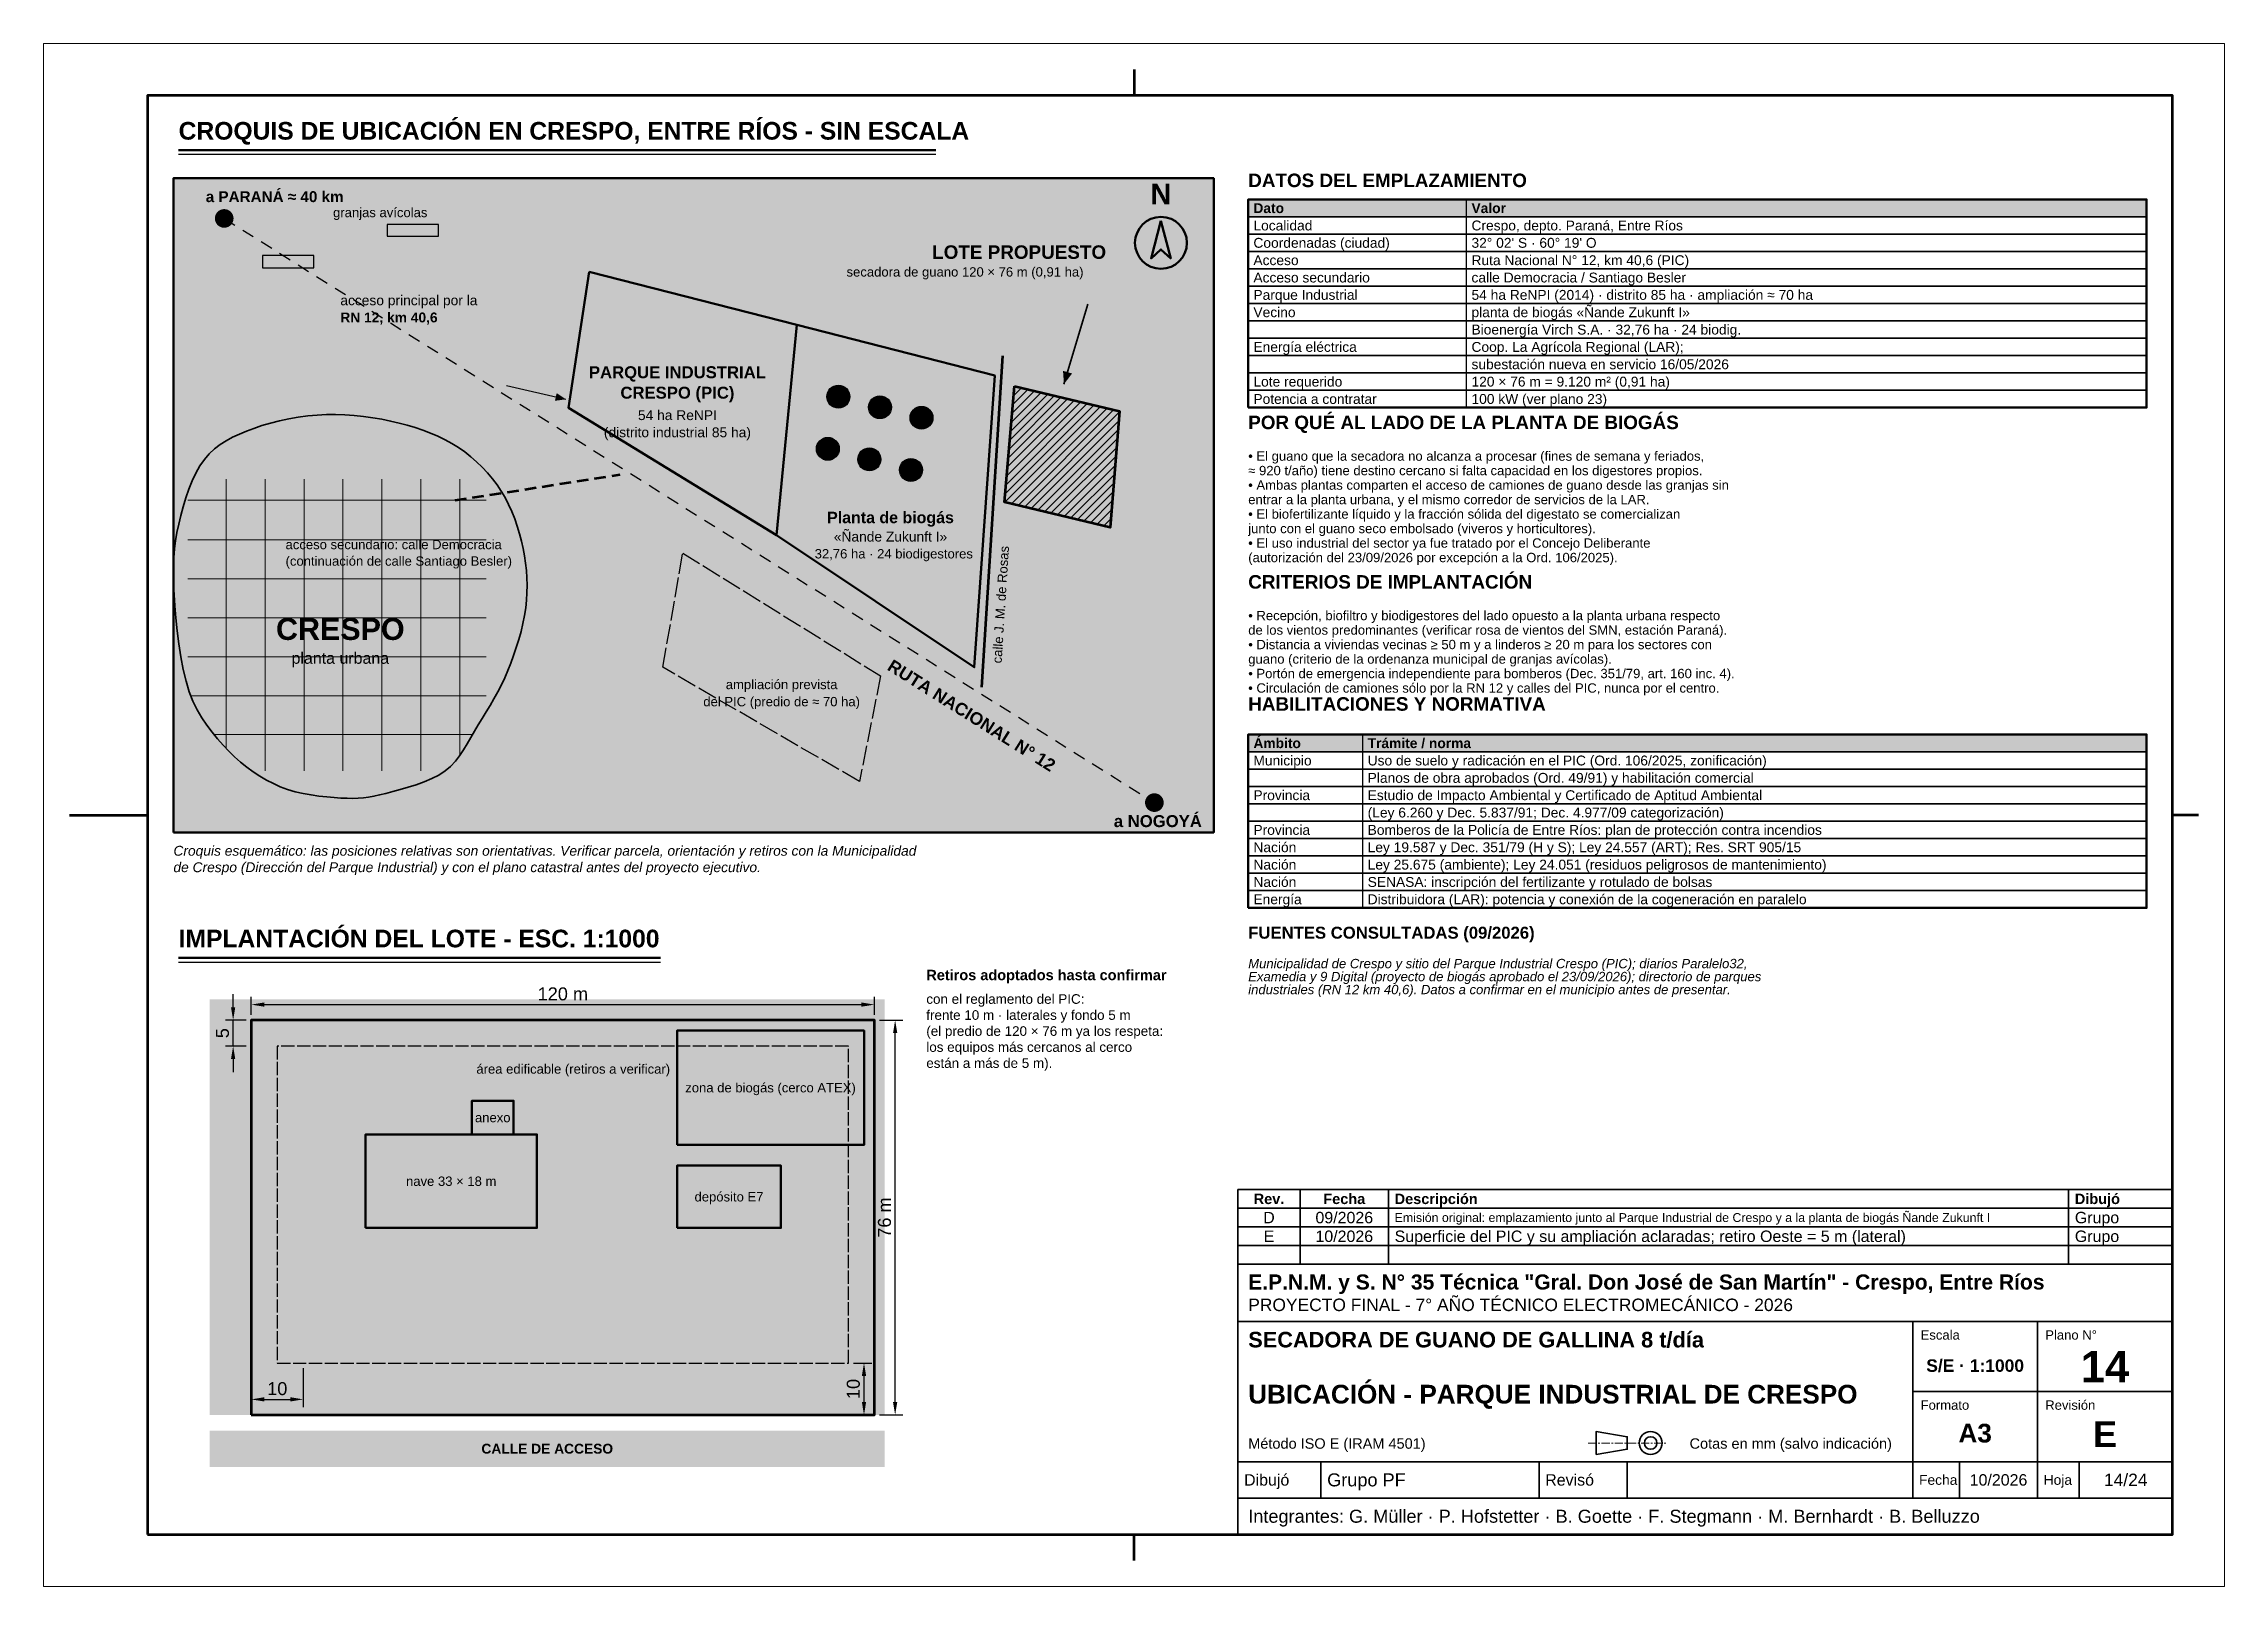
# Model space of a CAD drawing. Header units: millimetres. Extents: x 0 to 420, y 0 to 297.
import ezdxf
from ezdxf.enums import TextEntityAlignment as Align

# ---------------------------------------------------------------- set-up
doc = ezdxf.new("R2010")
doc.units = ezdxf.units.MM
doc.header["$LTSCALE"] = 0.5
doc.linetypes.add('CENTER', pattern=[5.08, 3.175, -0.635, 0.635, -0.635])
doc.linetypes.add('DASHED', pattern=[1.524, 1.27, -0.254])
for name, color, linetype, lineweight in [('CONTORNO', 7, 'CONTINUOUS', 50), ('COTAS', 7, 'CONTINUOUS', 25), ('EJES', 1, 'CENTER', 18), ('FINO', 7, 'CONTINUOUS', 25), ('HOJA', 8, 'CONTINUOUS', 13), ('RAYADO', 8, 'CONTINUOUS', 18), ('RECUADRO', 7, 'CONTINUOUS', 70), ('RELLENO', 9, 'CONTINUOUS', 13), ('ROTULO', 7, 'CONTINUOUS', 35), ('TEXTO', 7, 'CONTINUOUS', 25)]:
    doc.layers.add(name, color=color, linetype=linetype, lineweight=lineweight)
doc.styles.add('CURSIVA', font='ariali.ttf')
doc.styles.add('NEGRITA', font='arialbd.ttf')
doc.styles.get("Standard").update_dxf_attribs({"font": 'arial.ttf'})
doc.dimstyles.new('IRAM', dxfattribs={"dimtxt": 2.5, "dimasz": 2.5, "dimexe": 1.5, "dimexo": 1, "dimgap": 0.8, "dimtad": 1, "dimdec": 1, "dimtxsty": 'Standard', "dimcen": 2.5, "dimazin": 3, "dimtfac": 1, "dimtmove": 0, "dimatfit": 3})

msp = doc.modelspace()

# ---------------------------------------------------------------- texts
at = {"layer": 'ROTULO', "style": 'NEGRITA'}
for s, height, p in [('Fecha', 2, (250.5, 74.6)), ('Rev.', 2, (236, 74.6)), ('S/E · 1:1000', 2.4, (372, 42.5)), ('14', 6, (397, 42.3)), ('A3', 3.6, (372, 29.5)), ('E', 5, (397, 29.3))]:
    msp.add_text(s, height=height, dxfattribs=at).set_placement(p, align=Align.MIDDLE_CENTER)
for s, height, p in [('Descripción', 2, (260.2, 74.6)), ('Dibujó', 2, (391.2, 74.6)), ('E.P.N.M. y S. N° 35 Técnica "Gral. Don José de San Martín" - Crespo, Entre Ríos', 2.9, (232, 58.6)), ('SECADORA DE GUANO DE GALLINA 8 t/día', 3, (232, 47.5)), ('UBICACIÓN - PARQUE INDUSTRIAL DE CRESPO', 3.6, (232, 37))]:
    msp.add_text(s, height=height, dxfattribs=at).set_placement(p, align=Align.MIDDLE_LEFT)
at = {"layer": 'ROTULO'}
for s, height, p in [('D', 2.2, (236, 71)), ('09/2026', 2.2, (250.5, 71)), ('E', 2.2, (236, 67.4)), ('10/2026', 2.2, (250.5, 67.4)), ('10/2026', 2.2, (376.5, 20.5)), ('14/24', 2.4, (401, 20.5))]:
    msp.add_text(s, height=height, dxfattribs=at).set_placement(p, align=Align.MIDDLE_CENTER)
for s, height, p in [('Emisión original: emplazamiento junto al Parque Industrial de Crespo y a la planta de biogás Ñande Zukunft I', 1.69973545, (260.2, 71)), ('Grupo', 2.2, (391.2, 71)), ('Superficie del PIC y su ampliación aclaradas; retiro Oeste = 5 m (lateral)', 2.2, (260.2, 67.4)), ('Grupo', 2.2, (391.2, 67.4)), ('PROYECTO FINAL - 7° AÑO TÉCNICO ELECTROMECÁNICO - 2026', 2.4, (232, 54.2)), ('Método ISO E (IRAM 4501)', 2, (232, 27.5)), ('Cotas en mm (salvo indicación)', 2, (317, 27.5)), ('Dibujó', 2.2, (231.2, 20.5)), ('Grupo PF', 2.5, (247.2, 20.5)), ('Revisó', 2.2, (289.2, 20.5)), ('Fecha', 1.9, (361.2, 20.5)), ('Hoja', 1.9, (385.2, 20.5)), ('Integrantes: G. Müller · P. Hofstetter · B. Goette · F. Stegmann · M. Bernhardt · B. Belluzzo', 2.5, (232, 13.5))]:
    msp.add_text(s, height=height, dxfattribs=at).set_placement(p, align=Align.MIDDLE_LEFT)
for s, p in [('Escala', (361.5, 49.3)), ('Plano N°', (385.5, 49.3)), ('Formato', (361.5, 35.8)), ('Revisión', (385.5, 35.8))]:
    msp.add_text(s, height=1.8, dxfattribs=at).set_placement(p, align=Align.TOP_LEFT)
at = {"layer": 'TEXTO', "style": 'NEGRITA'}
for s, height, p in [('CROQUIS DE UBICACIÓN EN CRESPO, ENTRE RÍOS - SIN ESCALA', 3.4, (26, 277.5)), ('DATOS DEL EMPLAZAMIENTO', 2.6, (232, 268.6)), ('POR QUÉ AL LADO DE LA PLANTA DE BIOGÁS', 2.6, (232, 222)), ('CRITERIOS DE IMPLANTACIÓN', 2.6, (232, 191.3)), ('HABILITACIONES Y NORMATIVA', 2.6, (232, 167.8)), ('IMPLANTACIÓN DEL LOTE - ESC. 1:1000', 3.4, (26, 122)), ('FUENTES CONSULTADAS (09/2026)', 2.3, (232, 124))]:
    msp.add_text(s, height=height, dxfattribs=at).set_placement(p, align=Align.BOTTOM_LEFT)
for s, height, p in [('a PARANÁ ≈ 40 km', 2.1, (31.22538, 267.54173)), ('Dato', 1.9, (233, 265.33)), ('Valor', 1.9, (275, 265.33)), ('RN 12, km 40,6', 1.9, (57.14331, 244.28592)), ('Ámbito', 1.9, (233, 162.33)), ('Trámite / norma', 1.9, (255, 162.33)), ('Retiros adoptados hasta confirmar', 2, (170, 117.7))]:
    msp.add_text(s, height=height, dxfattribs=at).set_placement(p, align=Align.MIDDLE_LEFT)
msp.add_text('N', height=4, dxfattribs=at).set_placement((215.19184, 264.84607), align=Align.BOTTOM_CENTER)
at = {"layer": 'TEXTO'}
for s, height, p in [('granjas avícolas', 1.8, (55.74578, 264.49179)), ('Localidad', 1.9, (233, 261.99)), ('Crespo, depto. Paraná, Entre Ríos', 1.9, (275, 261.99)), ('Acceso', 1.9, (233, 255.31)), ('Coordenadas (ciudad)', 1.9, (233, 258.65)), ("32° 02' S · 60° 19' O", 1.9, (275, 258.65)), ('Ruta Nacional N° 12, km 40,6 (PIC)', 1.9, (275, 255.31)), ('Acceso secundario', 1.9, (233, 251.97)), ('calle Democracia / Santiago Besler', 1.9, (275, 251.97)), ('acceso principal por la', 1.9, (57.14331, 247.59002)), ('Parque Industrial', 1.9, (233, 248.63)), ('54 ha ReNPI (2014) · distrito 85 ha · ampliación ≈ 70 ha', 1.9, (275, 248.63)), ('Vecino', 1.9, (233, 245.29)), ('planta de biogás «Ñande Zukunft I»', 1.9, (275, 245.29)), ('Energía eléctrica', 1.9, (233, 238.61)), ('Coop. La Agrícola Regional (LAR);', 1.9, (275, 238.61)), ('Bioenergía Virch S.A. · 32,76 ha · 24 biodig.', 1.9, (275, 241.95)), ('subestación nueva en servicio 16/05/2026', 1.9, (275, 235.27)), ('Lote requerido', 1.9, (233, 231.93)), ('120 × 76 m = 9.120 m² (0,91 ha)', 1.9, (275, 231.93)), ('Potencia a contratar', 1.9, (233, 228.59)), ('100 kW (ver plano 23)', 1.9, (275, 228.59)), ('acceso secundario: calle Democracia', 1.8, (46.59827, 200.57007)), ('(continuación de calle Santiago Besler)', 1.8, (46.59827, 197.39305)), ('Municipio', 1.9, (233, 158.99)), ('Uso de suelo y radicación en el PIC (Ord. 106/2025, zonificación)', 1.9, (255, 158.99)), ('Planos de obra aprobados (Ord. 49/91) y habilitación comercial', 1.9, (255, 155.65)), ('Provincia', 1.9, (233, 152.31)), ('Estudio de Impacto Ambiental y Certificado de Aptitud Ambiental', 1.9, (255, 152.31)), ('(Ley 6.260 y Dec. 5.837/91; Dec. 4.977/09 categorización)', 1.9, (255, 148.97)), ('Provincia', 1.9, (233, 145.63)), ('Nación', 1.9, (233, 142.29)), ('Bomberos de la Policía de Entre Ríos: plan de protección contra incendios', 1.9, (255, 145.63)), ('Ley 19.587 y Dec. 351/79 (H y S); Ley 24.557 (ART); Res. SRT 905/15', 1.9, (255, 142.29)), ('Nación', 1.9, (233, 138.95)), ('Ley 25.675 (ambiente); Ley 24.051 (residuos peligrosos de mantenimiento)', 1.9, (255, 138.95)), ('Nación', 1.9, (233, 135.61)), ('SENASA: inscripción del fertilizante y rotulado de bolsas', 1.9, (255, 135.61)), ('Energía', 1.9, (233, 132.27)), ('Distribuidora (LAR): potencia y conexión de la cogeneración en paralelo', 1.9, (255, 132.27))]:
    msp.add_text(s, height=height, dxfattribs=at).set_placement(p, align=Align.MIDDLE_LEFT)
at = {"layer": 'TEXTO', "true_color": 0xc8102e, "style": 'NEGRITA'}
msp.add_text('LOTE PROPUESTO', height=2.6, dxfattribs=at).set_placement((187.87638, 256.86693), align=Align.MIDDLE_CENTER)
at = {"layer": 'TEXTO', "true_color": 0xc8102e}
for s, p in [('secadora de guano 120 × 76 m (0,91 ha)', (177.45839, 253.05451)), ('área edificable (retiros a verificar)', (102, 99.6))]:
    msp.add_text(s, height=1.8, dxfattribs=at).set_placement(p, align=Align.MIDDLE_CENTER)
at = {"layer": 'TEXTO', "style": 'NEGRITA'}
for s, height, p in [('PARQUE INDUSTRIAL', 2.3, (122.06518, 233.7382)), ('CRESPO (PIC)', 2.3, (122.06518, 229.79869)), ('Planta de biogás', 2.2, (163.10189, 205.78039)), ('CRESPO', 4.2, (57.14331, 184.30371)), ('CALLE DE ACCESO', 1.9, (97, 26.5))]:
    msp.add_text(s, height=height, dxfattribs=at).set_placement(p, align=Align.MIDDLE_CENTER)
at = {"layer": 'TEXTO'}
for s, height, p in [('(distrito industrial 85 ha)', 1.9, (122.06518, 222.17383)), ('54 ha ReNPI', 1.9, (122.06518, 225.47794)), ('«Ñande Zukunft I»', 1.9, (163.10189, 202.09504)), ('32,76 ha · 24 biodigestores', 1.8, (163.73714, 198.79094)), ('planta urbana', 2.2, (57.14331, 178.71215)), ('ampliación prevista', 1.8, (142.13886, 173.62891)), ('del PIC (predio de ≈ 70 ha)', 1.8, (142.13886, 170.32481)), ('zona de biogás (cerco ATEX)', 1.8, (140, 96)), ('anexo', 1.8, (86.5, 90.25)), ('nave 33 × 18 m', 1.8, (78.5, 78)), ('depósito E7', 1.8, (132, 75))]:
    msp.add_text(s, height=height, dxfattribs=at).set_placement(p, align=Align.MIDDLE_CENTER)
for s, p in [('• El guano que la secadora no alcanza a procesar (fines de semana y feriados,', (232, 218.5)), ('≈ 920 t/año) tiene destino cercano si falta capacidad en los digestores propios.', (232, 215.71)), ('• Ambas plantas comparten el acceso de camiones de guano desde las granjas sin', (232, 212.92)), ('entrar a la planta urbana, y el mismo corredor de servicios de la LAR.', (232, 210.13)), ('• El biofertilizante líquido y la fracción sólida del digestato se comercializan', (232, 207.34)), ('junto con el guano seco embolsado (viveros y horticultores).', (232, 204.55)), ('• El uso industrial del sector ya fue tratado por el Concejo Deliberante', (232, 201.76)), ('(autorización del 23/09/2026 por excepción a la Ord. 106/2025).', (232, 198.97)), ('• Recepción, biofiltro y biodigestores del lado opuesto a la planta urbana respecto', (232, 187.8)), ('de los vientos predominantes (verificar rosa de vientos del SMN, estación Paraná).', (232, 185.01)), ('• Distancia a viviendas vecinas ≥ 50 m y a linderos ≥ 20 m para los sectores con', (232, 182.22)), ('• Portón de emergencia independiente para bomberos (Dec. 351/79, art. 160 inc. 4).', (232, 176.64)), ('guano (criterio de la ordenanza municipal de granjas avícolas).', (232, 179.43)), ('• Circulación de camiones sólo por la RN 12 y calles del PIC, nunca por el centro.', (232, 173.85))]:
    msp.add_text(s, height=1.8, dxfattribs=at).set_placement(p, align=Align.TOP_LEFT)
msp.add_text('calle J. M. de Rosas', height=1.8, rotation=86.3535386, dxfattribs=at).set_placement((184.31902, 189.00571), align=Align.MIDDLE_CENTER)
at = {"layer": 'TEXTO', "true_color": 0x464646, "style": 'NEGRITA'}
msp.add_text('RUTA NACIONAL N° 12', height=2.4, rotation=-32.1, dxfattribs=at).set_placement((178.72888, 167.65611), align=Align.MIDDLE_CENTER)
at = {"layer": 'TEXTO', "style": 'NEGRITA'}
msp.add_text('a NOGOYÁ', height=2.3, dxfattribs=at).set_placement((223.06886, 147.32315), align=Align.MIDDLE_RIGHT)
at = {"layer": 'TEXTO', "style": 'CURSIVA'}
for s, p in [('Municipalidad de Crespo y sitio del Parque Industrial Crespo (PIC); diarios Paralelo32,', (232, 120.8)), ('Examedia y 9 Digital (proyecto de biogás aprobado el 23/09/2026); directorio de parques', (232, 118.3)), ('industriales (RN 12 km 40,6). Datos a confirmar en el municipio antes de presentar.', (232, 115.8))]:
    msp.add_text(s, height=1.8, dxfattribs=at).set_placement(p, align=Align.TOP_LEFT)
at = {"layer": 'TEXTO', "insert": (25, 142.56278), "char_height": 1.9, "attachment_point": 1, "style": 'CURSIVA'}
msp.add_mtext('Croquis esquemático: las posiciones relativas son orientativas. Verificar parcela, orientación y retiros con la Municipalidad\\Pde Crespo (Dirección del Parque Industrial) y con el plano catastral antes del proyecto ejecutivo.', dxfattribs=at)
at = {"layer": 'TEXTO', "insert": (170, 114), "char_height": 1.85, "attachment_point": 1}
msp.add_mtext('con el reglamento del PIC:\\Pfrente 10 m · laterales y fondo 5 m\\P(el predio de 120 × 76 m ya los respeta:\\Plos equipos más cercanos al cerco\\Pestán a más de 5 m).', dxfattribs=at)

# ---------------------------------------------------------------- dimensions: what is measured, and where the dimension line sits
at = {"layer": 'COTAS'}
for base, p1, p2, text in [((40, 112), (40, 109), (160, 109), '120 m'), ((40, 36), (40, 43), (50, 43), '10')]:
    msp.add_linear_dim(base=base, p1=p1, p2=p2, text=text, dimstyle='IRAM', override={"dimlfac": 1000}, dxfattribs=at).render()
for base, p1, p2, text in [((36.5, 104), (40, 104), (40, 109), '5'), ((164, 33), (160, 33), (160, 109), '76 m'), ((158, 33), (155, 33), (155, 43), '10')]:
    msp.add_linear_dim(base=base, p1=p1, p2=p2, angle=90, text=text, dimstyle='IRAM', override={"dimlfac": 1000}, dxfattribs=at).render()

# ---------------------------------------------------------------- hatches: boundary and pattern name
at = {"layer": 'CONTORNO'}
for points in [[(215.19184, 262.89607), (215.19184, 257.39607), (217.09184, 255.64607)], [(100.59395, 228.52788), (98.81903, 229.72256), (98.47356, 228.24234)]]:
    msp.add_hatch(color=7, dxfattribs=at).paths.add_polyline_path(points)
at = {"layer": 'CONTORNO', "true_color": 0xc8102e}
msp.add_hatch(color=7, dxfattribs=at).paths.add_polyline_path([(196.51569, 231.45074), (198.07408, 233.49113), (196.32578, 234.01115)])
at = {"layer": 'RAYADO', "true_color": 0xc8102e}
h = msp.add_hatch(dxfattribs=at)
h.set_pattern_fill('ANSI31', scale=0.35)
h.paths.add_polyline_path([(186.98704, 231.0695), (207.18778, 226.24042), (205.4091, 203.87418), (185.08131, 208.70325)])
at = {"layer": 'RELLENO', "true_color": 0xf3f2ed}
msp.add_hatch(color=7, dxfattribs=at).paths.add_polyline_path([(25, 145.16278), (225.35574, 145.16278), (225.35574, 271.1), (25, 271.1)])
at = {"layer": 'RELLENO', "true_color": 0xbebebe}
h = msp.add_hatch(color=7, dxfattribs=at)
edge = h.paths.add_edge_path()
edge.add_arc((34.78275, 263.34806), 1.8, 0, 360)
msp.add_hatch(color=7, dxfattribs=at).paths.add_polyline_path([(35.73983, 264.87252), (214.87844, 152.40588), (212.96427, 149.35696), (33.82566, 261.8236)])
at = {"layer": 'RELLENO', "true_color": 0xe2e8ee}
for points in [[(232, 263.66), (405, 263.66), (405, 267), (232, 267)], [(232, 160.66), (405, 160.66), (405, 164), (232, 164)]]:
    msp.add_hatch(color=7, dxfattribs=at).paths.add_polyline_path(points)
at = {"layer": 'RELLENO', "true_color": 0xffffff}
for points in [[(66.16377, 259.91688), (76.07356, 259.91688), (76.07356, 262.20433), (66.16377, 262.20433)], [(42.15157, 253.81699), (52.06136, 253.81699), (52.06136, 256.23153), (42.15157, 256.23153)], [(186.98704, 231.0695), (207.18778, 226.24042), (205.4091, 203.87418), (185.08131, 208.70325)]]:
    msp.add_hatch(color=7, dxfattribs=at).paths.add_polyline_path(points)
at = {"layer": 'RELLENO', "true_color": 0xe0e7f0}
msp.add_hatch(color=7, dxfattribs=at).paths.add_polyline_path([(105.04066, 253.05451), (145.06098, 242.88803), (141.12247, 202.34921), (101.10215, 226.87583)])
at = {"layer": 'RELLENO', "true_color": 0xe6f0de}
msp.add_hatch(color=7, dxfattribs=at).paths.add_polyline_path([(145.06098, 242.88803), (183.17558, 233.1028), (179.23707, 176.93302), (141.12247, 202.34921)])
at = {"layer": 'RELLENO', "true_color": 0xd4e2de}
h = msp.add_hatch(color=7, dxfattribs=at)
edge = h.paths.add_edge_path()
edge.add_arc((153.06505, 229.03621), 2.2, 0, 360)
h = msp.add_hatch(color=7, dxfattribs=at)
edge = h.paths.add_edge_path()
edge.add_arc((161.06911, 227.00291), 2.2, 0, 360)
h = msp.add_hatch(color=7, dxfattribs=at)
edge = h.paths.add_edge_path()
edge.add_arc((169.07318, 224.96961), 2.2, 0, 360)
at = {"layer": 'RELLENO', "true_color": 0xf0e2c6}
msp.add_hatch(color=7, dxfattribs=at).paths.add_polyline_path([(30.97129, 216.96352), (31.91311, 218.04283), (32.92764, 218.98986), (34.01413, 219.82321), (35.17183, 220.56149), (36.40001, 221.22333), (37.69792, 221.82734), (39.06481, 222.39213), (40.49994, 222.93632), (42.03407, 223.45755), (43.68112, 223.93708), (45.41501, 224.36896), (47.20969, 224.74722), (49.03912, 225.06592), (50.87723, 225.31909), (52.69797, 225.50077), (54.47529, 225.60502), (56.23958, 225.62612), (58.02868, 225.56729), (59.82771, 225.43599), (61.62178, 225.23966), (63.39599, 224.98575), (65.13547, 224.6817), (66.82531, 224.33495), (68.45064, 223.95297), (70.02324, 223.53636), (71.56234, 223.07829), (73.06422, 222.57506), (74.52516, 222.02293), (75.94143, 221.41817), (77.30931, 220.75708), (78.62508, 220.03592), (79.88502, 219.25097), (81.09707, 218.39715), (82.26818, 217.47581), (83.39313, 216.49292), (84.46671, 215.45443), (85.48372, 214.3663), (86.43895, 213.23448), (87.32717, 212.06494), (88.14318, 210.86363), (88.88699, 209.61193), (89.56355, 208.2962), (90.17509, 206.92983), (90.72386, 205.52623), (91.21208, 204.0988), (91.64198, 202.66095), (92.01581, 201.22608), (92.33579, 199.80759), (92.60254, 198.40051), (92.81421, 196.98996), (92.9693, 195.57445), (93.06632, 194.15248), (93.10379, 192.72258), (93.08022, 191.28323), (92.99411, 189.83297), (92.84398, 188.3703), (92.61929, 186.88033), (92.31693, 185.35809), (91.94658, 183.81698), (91.51791, 182.27042), (91.04061, 180.73179), (90.52435, 179.21452), (89.97881, 177.73199), (89.41367, 176.29761), (88.81279, 174.90555), (88.16006, 173.54055), (87.46514, 172.20186), (86.73771, 170.88873), (85.98745, 169.60042), (85.22404, 168.33619), (84.45716, 167.09529), (83.69648, 165.87697), (82.96756, 164.66077), (82.27215, 163.43861), (81.58417, 162.22836), (80.87759, 161.0479), (80.12634, 159.91509), (79.30437, 158.84781), (78.38562, 157.86392), (77.34405, 156.98131), (76.13882, 156.19884), (74.77727, 155.49903), (73.30554, 154.87516), (71.76979, 154.32055), (70.21617, 153.82848), (68.69084, 153.39226), (67.23996, 153.00519), (65.90967, 152.66055), (64.71685, 152.36432), (63.62478, 152.12542), (62.59921, 151.94163), (61.6059, 151.8107), (60.6106, 151.73041), (59.57907, 151.69851), (58.47707, 151.71278), (57.27036, 151.77099), (55.94305, 151.86295), (54.52095, 151.98643), (53.03234, 152.15111), (51.50553, 152.36668), (49.96878, 152.64281), (48.4504, 152.98918), (46.97867, 153.41547), (45.58188, 153.93136), (44.24241, 154.53289), (42.92577, 155.20912), (41.63494, 155.95932), (40.37289, 156.78274), (39.1426, 157.67864), (37.94705, 158.64627), (36.78922, 159.68488), (35.67209, 160.79373), (34.57766, 161.95496), (33.49539, 163.16161), (32.43942, 164.42932), (31.4239, 165.77372), (30.46297, 167.21045), (29.57077, 168.75516), (28.76146, 170.42347), (28.04917, 172.23102), (27.43291, 174.25426), (26.89878, 176.51107), (26.44158, 178.9292), (26.05609, 181.43645), (25.73711, 183.96057), (25.47941, 186.42934), (25.27779, 188.77053), (25.12705, 190.91192), (25.02804, 192.86269), (24.9861, 194.69556), (25.00273, 196.43361), (25.07941, 198.09994), (25.21762, 199.71761), (25.41886, 201.30972), (25.68462, 202.89935), (26.01639, 204.50958), (26.40994, 206.16536), (26.86206, 207.85539), (27.37571, 209.54839), (27.95388, 211.2131), (28.59955, 212.81824), (29.31568, 214.33254), (30.10527, 215.72472)])
at = {"layer": 'RELLENO', "true_color": 0xd4e2de}
h = msp.add_hatch(color=7, dxfattribs=at)
edge = h.paths.add_edge_path()
edge.add_arc((151.03227, 218.99681), 2.2, 0, 360)
h = msp.add_hatch(color=7, dxfattribs=at)
edge = h.paths.add_edge_path()
edge.add_arc((159.03634, 216.96352), 2.2, 0, 360)
h = msp.add_hatch(color=7, dxfattribs=at)
edge = h.paths.add_edge_path()
edge.add_arc((167.0404, 214.93022), 2.2, 0, 360)
at = {"layer": 'RELLENO', "true_color": 0xeef0f5}
msp.add_hatch(color=7, dxfattribs=at).paths.add_polyline_path([(123.08157, 198.91802), (161.19616, 175.28096), (157.13061, 154.94801), (119.27011, 176.93302)])
at = {"layer": 'RELLENO', "true_color": 0xbebebe}
h = msp.add_hatch(color=7, dxfattribs=at)
edge = h.paths.add_edge_path()
edge.add_arc((213.92136, 150.88142), 1.8, 0, 360)
at = {"layer": 'RELLENO', "true_color": 0xf4f5f0}
msp.add_hatch(color=7, dxfattribs=at).paths.add_polyline_path([(32, 33), (162, 33), (162, 113), (32, 113)])
at = {"layer": 'RELLENO', "true_color": 0xe9f1e1}
msp.add_hatch(color=7, dxfattribs=at).paths.add_polyline_path([(40, 33), (160, 33), (160, 109), (40, 109)])
at = {"layer": 'RELLENO', "true_color": 0xfff2c4}
msp.add_hatch(color=7, dxfattribs=at).paths.add_polyline_path([(122, 85), (158, 85), (158, 107), (122, 107)])
at = {"layer": 'RELLENO', "true_color": 0xe4c6b6}
for points in [[(82.5, 87), (90.5, 87), (90.5, 93.5), (82.5, 93.5)], [(122, 69), (142, 69), (142, 81), (122, 81)]]:
    msp.add_hatch(color=7, dxfattribs=at).paths.add_polyline_path(points)
at = {"layer": 'RELLENO', "true_color": 0xdcdcdc}
msp.add_hatch(color=7, dxfattribs=at).paths.add_polyline_path([(62, 69), (95, 69), (95, 87), (62, 87)])
at = {"layer": 'RELLENO', "true_color": 0xb9b9b9}
msp.add_hatch(color=7, dxfattribs=at).paths.add_polyline_path([(32, 23), (162, 23), (162, 30), (32, 30)])

# ---------------------------------------------------------------- linework, layer by layer
at = {"layer": 'CONTORNO'}
for p, q in [((26, 276.5), (171.86, 276.5)), ((26, 121), (118.82, 121))]:
    msp.add_line(p, q, dxfattribs=at)
at = {"layer": 'CONTORNO', "lineweight": 35, "true_color": 0xc8102e}
msp.add_line((201.08944, 246.82754), (196.51569, 231.45074), dxfattribs=at)
at = {"layer": 'CONTORNO', "lineweight": 30}
msp.add_line((89.15957, 231.19658), (100.59395, 228.52788), dxfattribs=at)
at = {"layer": 'CONTORNO', "lineweight": 70, "true_color": 0x787878}
for p, q in [((85.96847, 210.13288), (88.14217, 210.47206)), ((89.32782, 210.65707), (91.50152, 210.99625)), ((92.68717, 211.18126), (94.86087, 211.52045)), ((96.04652, 211.70545), (98.22022, 212.04464)), ((99.40587, 212.22965), (101.57957, 212.56883)), ((102.76522, 212.75384), (104.93891, 213.09302)), ((106.12457, 213.27803), (108.29826, 213.61721)), ((109.48392, 213.80222), (111.01194, 214.04065)), ((79.24978, 209.0845), (81.42347, 209.42368)), ((82.60913, 209.60869), (84.78282, 209.94787))]:
    msp.add_line(p, q, dxfattribs=at)
at = {"layer": 'CONTORNO', "lineweight": 50}
for points in [[(25, 145.16278), (225.35574, 145.16278), (225.35574, 271.1), (25, 271.1)], [(122, 85), (158, 85), (158, 107), (122, 107)], [(82.5, 87), (90.5, 87), (90.5, 93.5), (82.5, 93.5)], [(62, 69), (95, 69), (95, 87), (62, 87)], [(122, 69), (142, 69), (142, 81), (122, 81)]]:
    msp.add_lwpolyline(points, close=True, dxfattribs=at)
at = {"layer": 'CONTORNO'}
for points in [[(232, 226.92), (405, 226.92), (405, 267), (232, 267)], [(215.19184, 262.89607), (213.29184, 255.64607), (215.19184, 257.39607), (217.09184, 255.64607)], [(105.04066, 253.05451), (145.06098, 242.88803), (141.12247, 202.34921), (101.10215, 226.87583)], [(145.06098, 242.88803), (183.17558, 233.1028), (179.23707, 176.93302), (141.12247, 202.34921)], [(232, 130.6), (405, 130.6), (405, 164), (232, 164)]]:
    msp.add_lwpolyline(points, close=True, dxfattribs=at)
at = {"layer": 'CONTORNO', "lineweight": 25}
for points in [[(66.16377, 259.91688), (76.07356, 259.91688), (76.07356, 262.20433), (66.16377, 262.20433)], [(42.15157, 253.81699), (52.06136, 253.81699), (52.06136, 256.23153), (42.15157, 256.23153)]]:
    msp.add_lwpolyline(points, close=True, dxfattribs=at)
at = {"layer": 'CONTORNO', "lineweight": 120, "true_color": 0xcdcdcd}
msp.add_lwpolyline([(184.70017, 236.91522), (180.63461, 173.12059)], dxfattribs=at)
at = {"layer": 'CONTORNO', "lineweight": 70, "true_color": 0xc8102e}
msp.add_lwpolyline([(186.98704, 231.0695), (207.18778, 226.24042), (205.4091, 203.87418), (185.08131, 208.70325)], close=True, dxfattribs=at)
at = {"layer": 'CONTORNO', "lineweight": 35}
msp.add_lwpolyline([(30.97129, 216.96352), (31.91311, 218.04283), (32.92764, 218.98986), (34.01413, 219.82321), (35.17183, 220.56149), (36.40001, 221.22333), (37.69792, 221.82734), (39.06481, 222.39213), (40.49994, 222.93632), (42.03407, 223.45755), (43.68112, 223.93708), (45.41501, 224.36896), (47.20969, 224.74722), (49.03912, 225.06592), (50.87723, 225.31909), (52.69797, 225.50077), (54.47529, 225.60502), (56.23958, 225.62612), (58.02868, 225.56729), (59.82771, 225.43599), (61.62178, 225.23966), (63.39599, 224.98575), (65.13547, 224.6817), (66.82531, 224.33495), (68.45064, 223.95297), (70.02324, 223.53636), (71.56234, 223.07829), (73.06422, 222.57506), (74.52516, 222.02293), (75.94143, 221.41817), (77.30931, 220.75708), (78.62508, 220.03592), (79.88502, 219.25097), (81.09707, 218.39715), (82.26818, 217.47581), (83.39313, 216.49292), (84.46671, 215.45443), (85.48372, 214.3663), (86.43895, 213.23448), (87.32717, 212.06494), (88.14318, 210.86363), (88.88699, 209.61193), (89.56355, 208.2962), (90.17509, 206.92983), (90.72386, 205.52623), (91.21208, 204.0988), (91.64198, 202.66095), (92.01581, 201.22608), (92.33579, 199.80759), (92.60254, 198.40051), (92.81421, 196.98996), (92.9693, 195.57445), (93.06632, 194.15248), (93.10379, 192.72258), (93.08022, 191.28323), (92.99411, 189.83297), (92.84398, 188.3703), (92.61929, 186.88033), (92.31693, 185.35809), (91.94658, 183.81698), (91.51791, 182.27042), (91.04061, 180.73179), (90.52435, 179.21452), (89.97881, 177.73199), (89.41367, 176.29761), (88.81279, 174.90555), (88.16006, 173.54055), (87.46514, 172.20186), (86.73771, 170.88873), (85.98745, 169.60042), (85.22404, 168.33619), (84.45716, 167.09529), (83.69648, 165.87697), (82.96756, 164.66077), (82.27215, 163.43861), (81.58417, 162.22836), (80.87759, 161.0479), (80.12634, 159.91509), (79.30437, 158.84781), (78.38562, 157.86392), (77.34405, 156.98131), (76.13882, 156.19884), (74.77727, 155.49903), (73.30554, 154.87516), (71.76979, 154.32055), (70.21617, 153.82848), (68.69084, 153.39226), (67.23996, 153.00519), (65.90967, 152.66055), (64.71685, 152.36432), (63.62478, 152.12542), (62.59921, 151.94163), (61.6059, 151.8107), (60.6106, 151.73041), (59.57907, 151.69851), (58.47707, 151.71278), (57.27036, 151.77099), (55.94305, 151.86295), (54.52095, 151.98643), (53.03234, 152.15111), (51.50553, 152.36668), (49.96878, 152.64281), (48.4504, 152.98918), (46.97867, 153.41547), (45.58188, 153.93136), (44.24241, 154.53289), (42.92577, 155.20912), (41.63494, 155.95932), (40.37289, 156.78274), (39.1426, 157.67864), (37.94705, 158.64627), (36.78922, 159.68488), (35.67209, 160.79373), (34.57766, 161.95496), (33.49539, 163.16161), (32.43942, 164.42932), (31.4239, 165.77372), (30.46297, 167.21045), (29.57077, 168.75516), (28.76146, 170.42347), (28.04917, 172.23102), (27.43291, 174.25426), (26.89878, 176.51107), (26.44158, 178.9292), (26.05609, 181.43645), (25.73711, 183.96057), (25.47941, 186.42934), (25.27779, 188.77053), (25.12705, 190.91192), (25.02804, 192.86269), (24.9861, 194.69556), (25.00273, 196.43361), (25.07941, 198.09994), (25.21762, 199.71761), (25.41886, 201.30972), (25.68462, 202.89935), (26.01639, 204.50958), (26.40994, 206.16536), (26.86206, 207.85539), (27.37571, 209.54839), (27.95388, 211.2131), (28.59955, 212.81824), (29.31568, 214.33254), (30.10527, 215.72472)], close=True, dxfattribs=at)
at = {"layer": 'CONTORNO', "linetype": 'DASHED', "lineweight": 30, "ltscale": 6}
msp.add_lwpolyline([(123.08157, 198.91802), (161.19616, 175.28096), (157.13061, 154.94801), (119.27011, 176.93302)], close=True, dxfattribs=at)
at = {"layer": 'CONTORNO', "lineweight": 70}
msp.add_lwpolyline([(40, 33), (160, 33), (160, 109), (40, 109)], close=True, dxfattribs=at)
at = {"layer": 'CONTORNO', "linetype": 'DASHED', "lineweight": 30, "ltscale": 4, "true_color": 0xc8102e}
msp.add_lwpolyline([(45, 43), (155, 43), (155, 104), (45, 104)], close=True, dxfattribs=at)
at = {"layer": 'CONTORNO'}
msp.add_circle((215.19184, 258.64607), 5, dxfattribs=at)
at = {"layer": 'CONTORNO', "lineweight": 25}
for centre in [(153.06505, 229.03621), (161.06911, 227.00291), (169.07318, 224.96961), (151.03227, 218.99681), (159.03634, 216.96352), (167.0404, 214.93022)]:
    msp.add_circle(centre, 2.2, dxfattribs=at)
at = {"layer": 'EJES'}
msp.add_line((297.5, 27.6), (312.5, 27.6), dxfattribs=at)
at = {"layer": 'FINO'}
for p, q in [((26, 275.7), (171.86, 275.7)), ((274, 267), (274, 226.92)), ((254, 164), (254, 130.6)), ((26, 120.2), (118.82, 120.2))]:
    msp.add_line(p, q, dxfattribs=at)
at = {"layer": 'FINO', "lineweight": 25, "true_color": 0xffffff}
for p, q in [((34.78275, 263.34806), (36.81536, 262.07195)), ((38.33983, 261.11486), (40.37244, 259.83874)), ((41.8969, 258.88166), (43.92952, 257.60554)), ((45.45398, 256.64846), (47.4866, 255.37234)), ((49.01106, 254.41525), (51.04368, 253.13914)), ((52.56814, 252.18205), (54.60076, 250.90594)), ((56.12522, 249.94885), (58.15784, 248.67273)), ((59.6823, 247.71565), (61.71491, 246.43953)), ((63.23938, 245.48245), (65.27199, 244.20633)), ((66.79646, 243.24924), (68.82907, 241.97313)), ((70.35353, 241.01604), (72.38615, 239.73993)), ((73.91061, 238.78284), (75.94323, 237.50673)), ((77.46769, 236.54964), (79.50031, 235.27352)), ((81.02477, 234.31644), (83.05739, 233.04032)), ((84.58185, 232.08323), (86.61447, 230.80712)), ((88.13893, 229.85003), (90.17154, 228.57392)), ((91.69601, 227.61683), (93.72862, 226.34072)), ((95.25308, 225.38363), (97.2857, 224.10751)), ((98.81016, 223.15043), (100.84278, 221.87431)), ((102.36724, 220.91722), (104.39986, 219.64111)), ((105.92432, 218.68402), (107.95694, 217.40791)), ((109.4814, 216.45082), (111.51402, 215.17471)), ((113.03848, 214.21762), (115.07109, 212.9415)), ((116.59556, 211.98442), (118.62817, 210.7083)), ((120.15264, 209.75121), (122.18525, 208.4751)), ((123.70971, 207.51801), (125.74233, 206.2419)), ((127.26679, 205.28481), (129.29941, 204.0087)), ((130.82387, 203.05161), (132.85649, 201.77549)), ((134.38095, 200.81841), (136.41357, 199.54229)), ((137.93803, 198.58521), (139.97065, 197.30909)), ((141.49511, 196.352), (143.52772, 195.07589)), ((145.05219, 194.1188), (147.0848, 192.84269)), ((148.60927, 191.8856), (150.64188, 190.60948)), ((152.16634, 189.6524), (154.19896, 188.37628)), ((155.72342, 187.4192), (157.75604, 186.14308)), ((159.2805, 185.18599), (161.31312, 183.90988)), ((162.83758, 182.95279), (164.8702, 181.67668)), ((166.39466, 180.71959), (168.42728, 179.44347)), ((169.95174, 178.48639), (171.98435, 177.21027)), ((173.50882, 176.25319), (175.54143, 174.97707)), ((177.0659, 174.01998), (179.09851, 172.74387)), ((180.62297, 171.78678), (182.65559, 170.51067)), ((184.18005, 169.55358), (186.21267, 168.27746)), ((187.73713, 167.32038), (189.76975, 166.04426)), ((191.29421, 165.08718), (193.32683, 163.81106)), ((194.85129, 162.85397), (196.88391, 161.57786)), ((198.40837, 160.62077), (200.44098, 159.34466)), ((201.96545, 158.38757), (203.99806, 157.11145)), ((205.52253, 156.15437), (207.55514, 154.87825)), ((209.0796, 153.92117), (211.11222, 152.64505))]:
    msp.add_line(p, q, dxfattribs=at)
at = {"layer": 'FINO', "lineweight": 18, "true_color": 0xd7c8aa}
for p, q in [((35.16389, 213.15109), (35.16389, 161.33295)), ((42.65976, 213.15109), (42.65976, 156.98131)), ((50.15563, 213.15109), (50.15563, 156.98131)), ((57.65151, 213.15109), (57.65151, 156.98131)), ((65.14738, 213.15109), (65.14738, 156.98131)), ((72.64325, 213.15109), (72.64325, 156.98131)), ((80.13912, 213.15109), (80.13912, 159.93436)), ((27.79507, 209.0845), (85.22106, 209.0845)), ((27.79507, 201.45964), (85.22106, 201.45964)), ((27.79507, 193.96186), (85.22106, 193.96186)), ((27.79507, 186.46409), (85.22106, 186.46409)), ((27.79507, 178.96631), (85.22106, 178.96631)), ((28.34964, 171.46853), (85.22106, 171.46853)), ((32.82139, 163.97076), (82.57494, 163.97076))]:
    msp.add_line(p, q, dxfattribs=at)
at = {"layer": 'FINO'}
for points in [[(232, 263.66), (405, 263.66), (405, 267), (232, 267)], [(232, 260.32), (405, 260.32), (405, 263.66), (232, 263.66)], [(232, 256.98), (405, 256.98), (405, 260.32), (232, 260.32)], [(232, 253.64), (405, 253.64), (405, 256.98), (232, 256.98)], [(232, 250.3), (405, 250.3), (405, 253.64), (232, 253.64)], [(232, 246.96), (405, 246.96), (405, 250.3), (232, 250.3)], [(232, 243.62), (405, 243.62), (405, 246.96), (232, 246.96)], [(232, 240.28), (405, 240.28), (405, 243.62), (232, 243.62)], [(232, 236.94), (405, 236.94), (405, 240.28), (232, 240.28)], [(232, 233.6), (405, 233.6), (405, 236.94), (232, 236.94)], [(232, 230.26), (405, 230.26), (405, 233.6), (232, 233.6)], [(232, 226.92), (405, 226.92), (405, 230.26), (232, 230.26)], [(232, 160.66), (405, 160.66), (405, 164), (232, 164)], [(232, 157.32), (405, 157.32), (405, 160.66), (232, 160.66)], [(232, 153.98), (405, 153.98), (405, 157.32), (232, 157.32)], [(232, 150.64), (405, 150.64), (405, 153.98), (232, 153.98)], [(232, 147.3), (405, 147.3), (405, 150.64), (232, 150.64)], [(232, 143.96), (405, 143.96), (405, 147.3), (232, 147.3)], [(232, 140.62), (405, 140.62), (405, 143.96), (232, 143.96)], [(232, 137.28), (405, 137.28), (405, 140.62), (232, 140.62)], [(232, 133.94), (405, 133.94), (405, 137.28), (232, 137.28)], [(232, 130.6), (405, 130.6), (405, 133.94), (232, 133.94)]]:
    msp.add_lwpolyline(points, close=True, dxfattribs=at)
at = {"layer": 'HOJA'}
msp.add_lwpolyline([(0, 0), (420, 0), (420, 297), (0, 297)], close=True, dxfattribs=at)
at = {"layer": 'RECUADRO'}
for p, q in [((210, 292), (210, 287)), ((5, 148.5), (20, 148.5)), ((415, 148.5), (410, 148.5)), ((210, 5), (210, 10))]:
    msp.add_line(p, q, dxfattribs=at)
msp.add_lwpolyline([(20, 10), (410, 10), (410, 287), (20, 287)], close=True, dxfattribs=at)
at = {"layer": 'ROTULO'}
for p, q in [((242, 72.8), (242, 76.4)), ((259, 72.8), (259, 76.4)), ((390, 72.8), (390, 76.4)), ((242, 69.2), (242, 72.8)), ((259, 69.2), (259, 72.8)), ((390, 69.2), (390, 72.8)), ((242, 65.6), (242, 69.2)), ((259, 65.6), (259, 69.2)), ((390, 65.6), (390, 69.2)), ((242, 62), (242, 65.6)), ((259, 62), (259, 65.6)), ((390, 62), (390, 65.6)), ((230, 62), (410, 62)), ((230, 10), (230, 62)), ((230, 51), (410, 51)), ((360, 24), (360, 51)), ((384, 24), (384, 51)), ((360, 37.5), (410, 37.5)), ((230, 24), (410, 24)), ((246, 17), (246, 24)), ((288, 17), (288, 24)), ((305, 17), (305, 24)), ((360, 17), (360, 24)), ((369, 17), (369, 24)), ((384, 17), (384, 24)), ((392, 17), (392, 24)), ((230, 17), (410, 17))]:
    msp.add_line(p, q, dxfattribs=at)
for points in [[(230, 72.8), (410, 72.8), (410, 76.4), (230, 76.4)], [(230, 69.2), (410, 69.2), (410, 72.8), (230, 72.8)], [(230, 65.6), (410, 65.6), (410, 69.2), (230, 69.2)], [(230, 62), (410, 62), (410, 65.6), (230, 65.6)], [(299, 25.4), (305, 26.4), (305, 28.8), (299, 29.8)]]:
    msp.add_lwpolyline(points, close=True, dxfattribs=at)
for radius in [2.2, 1.2]:
    msp.add_circle((309.5, 27.6), radius, dxfattribs=at)

msp.set_redraw_order([(e.dxf.handle, doc.entitydb.next_handle()) for e in msp.query("TEXT MTEXT ATTDEF DIMENSION ARC_DIMENSION")])  # texts and dimensions are drawn at this point

doc.saveas('drawing.dxf')
